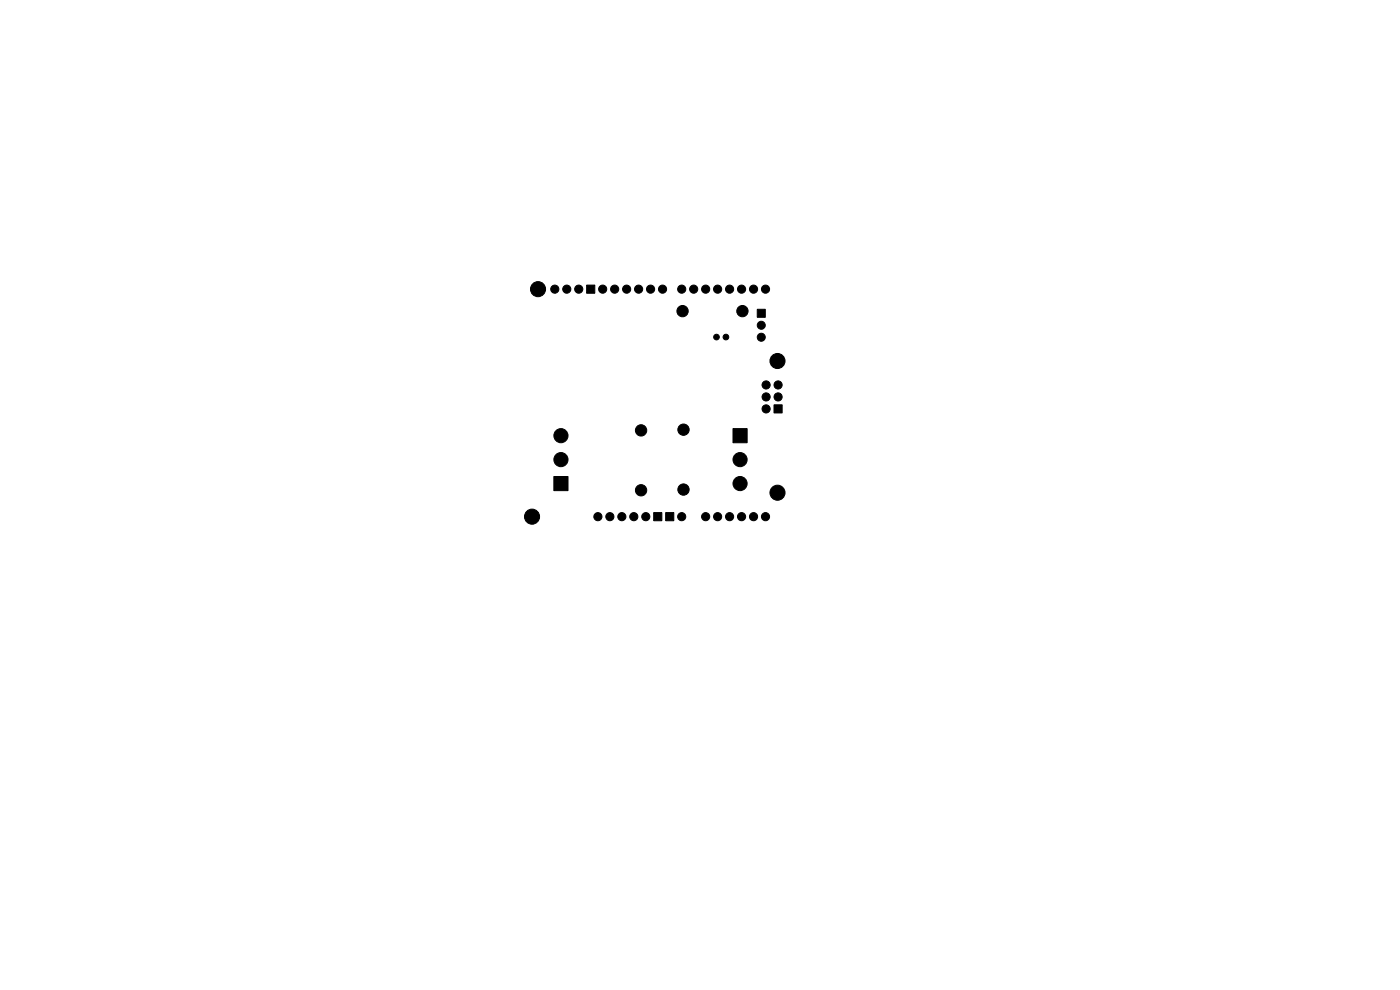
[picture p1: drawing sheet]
<svg xmlns="http://www.w3.org/2000/svg" width="297mm" height="210mm" viewBox="0 0 297 210" stroke-linecap="round" stroke-linejoin="round" font-family="sans-serif">
<g fill="#000" stroke="#000" stroke-width=".21">
<path d="M124.5 60.5h1.7v1.7h-1.7zM160.6 65.6h1.8v1.7h-1.8zM155.5 90.9h3v3h-3zM164.2 85.9h1.7v1.7h-1.7zM117.5 101.1h3v3h-3zM138.7 108.7h1.7v1.8h-1.7zM141.2 108.7h1.7v1.8h-1.7z"/>
<circle cx="114.1" cy="61.3" r="1.6"/>
<circle cx="117.7" cy="61.3" r=".86"/>
<circle cx="120.2" cy="61.3" r=".86"/>
<circle cx="122.8" cy="61.3" r=".86"/>
<circle cx="127.9" cy="61.3" r=".86"/>
<circle cx="130.4" cy="61.3" r=".86"/>
<circle cx="132.9" cy="61.3" r=".86"/>
<circle cx="135.5" cy="61.3" r=".86"/>
<circle cx="138" cy="61.3" r=".86"/>
<circle cx="140.6" cy="61.3" r=".86"/>
<circle cx="144.6" cy="61.3" r=".86"/>
<circle cx="144.8" cy="66" r="1.2"/>
<circle cx="147.2" cy="61.3" r=".86"/>
<circle cx="149.7" cy="61.3" r=".86"/>
<circle cx="152" cy="71.5" r=".6"/>
<circle cx="152.2" cy="61.3" r=".86"/>
<circle cx="154" cy="71.5" r=".6"/>
<circle cx="154.8" cy="61.3" r=".86"/>
<circle cx="157.3" cy="61.3" r=".86"/>
<circle cx="157.5" cy="66" r="1.2"/>
<circle cx="159.9" cy="61.3" r=".86"/>
<circle cx="161.5" cy="69" r=".85"/>
<circle cx="161.5" cy="71.5" r=".85"/>
<circle cx="162.4" cy="61.3" r=".86"/>
<circle cx="164.9" cy="76.6" r="1.6"/>
<circle cx="119" cy="92.4" r="1.5"/>
<circle cx="119" cy="97.5" r="1.5"/>
<circle cx="136" cy="91.3" r="1.2"/>
<circle cx="145" cy="91.1" r="1.2"/>
<circle cx="157" cy="97.5" r="1.5"/>
<circle cx="162.5" cy="84.2" r=".86"/>
<circle cx="162.5" cy="81.7" r=".86"/>
<circle cx="162.5" cy="86.7" r=".86"/>
<circle cx="165.1" cy="81.7" r=".86"/>
<circle cx="165.1" cy="84.2" r=".86"/>
<circle cx="112.9" cy="109.6" r="1.6"/>
<circle cx="126.8" cy="109.6" r=".86"/>
<circle cx="129.4" cy="109.6" r=".86"/>
<circle cx="131.9" cy="109.6" r=".86"/>
<circle cx="134.5" cy="109.6" r=".86"/>
<circle cx="136" cy="104" r="1.2"/>
<circle cx="137" cy="109.6" r=".86"/>
<circle cx="144.6" cy="109.6" r=".86"/>
<circle cx="145" cy="103.8" r="1.2"/>
<circle cx="149.7" cy="109.6" r=".86"/>
<circle cx="152.2" cy="109.6" r=".86"/>
<circle cx="154.8" cy="109.6" r=".86"/>
<circle cx="157" cy="102.6" r="1.5"/>
<circle cx="157.3" cy="109.6" r=".86"/>
<circle cx="159.9" cy="109.6" r=".86"/>
<circle cx="162.4" cy="109.6" r=".86"/>
<circle cx="164.9" cy="104.5" r="1.6"/>
</g>
</svg>
